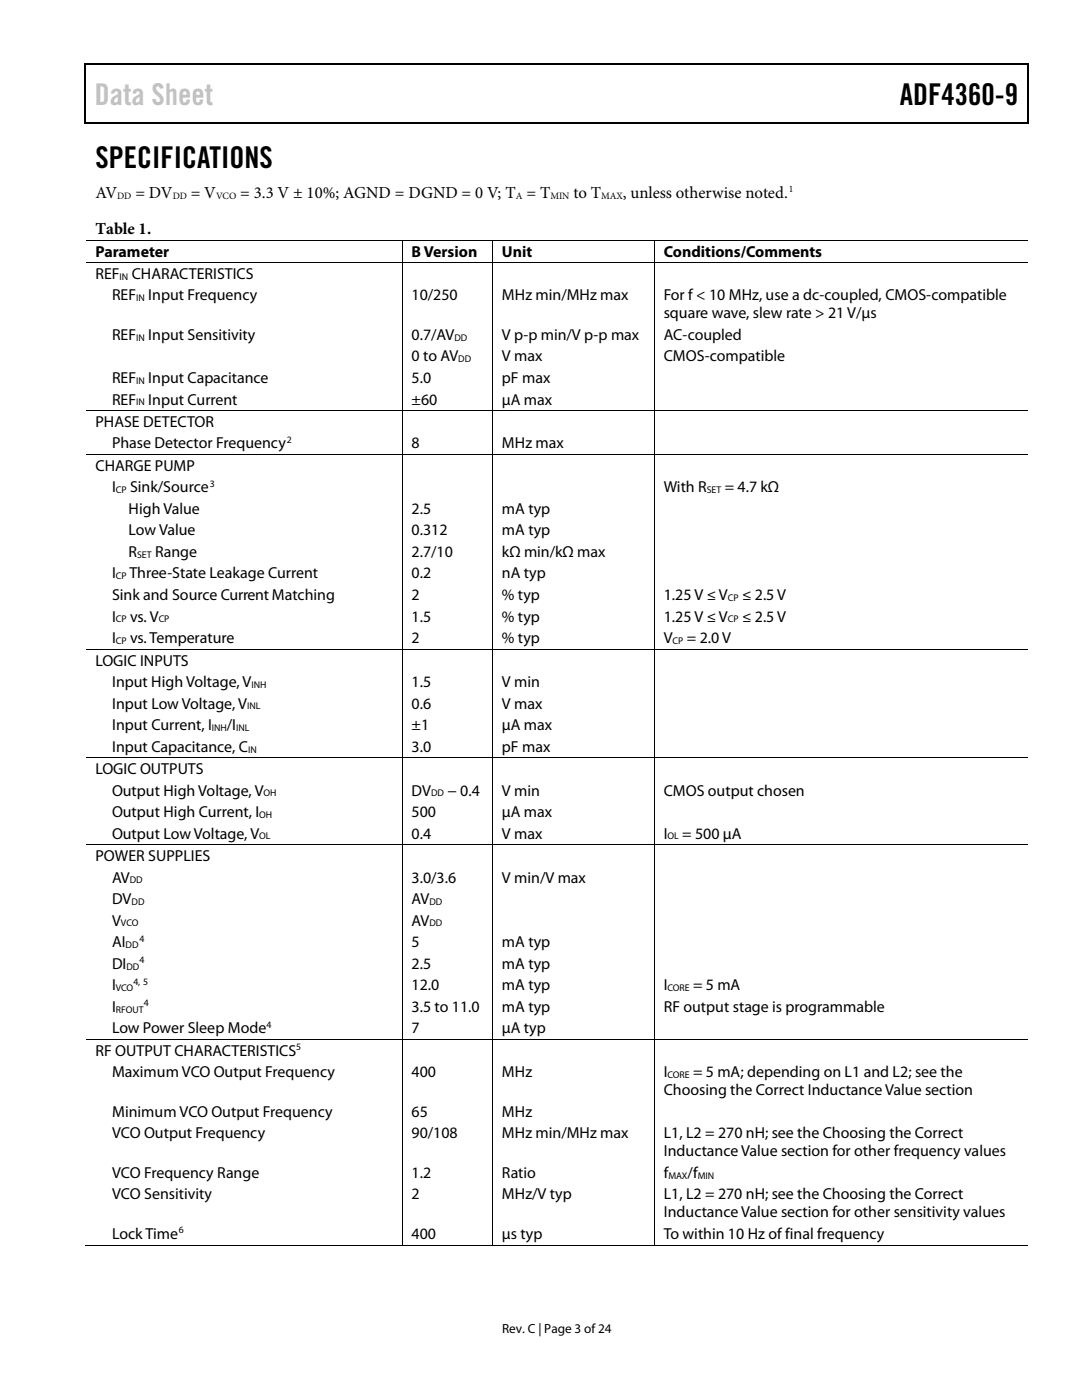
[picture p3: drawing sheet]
<svg xmlns="http://www.w3.org/2000/svg" width="216mm" height="279mm" viewBox="0 0 216 279" stroke-linecap="round" stroke-linejoin="round" font-family="sans-serif">
<defs><g id="words">
<text font-size="6" fill="#c1c1c1" x="18.9" y="21">Data Sheet</text>
<g font-size="6">
<text x="179.5" y="21">ADF4360-9</text>
<text x="19" y="33.6">SPECIFICATIONS</text>
</g>
<g font-size="3.3">
<text x="19" y="39.5">AV</text>
<text x="27" y="39.5">= DV</text>
<text x="38.1" y="39.5">= V</text>
<text x="47.9" y="39.5">= 3.3 V ± 10%; AGND = DGND = 0 V; T = T</text>
<text x="114.4" y="39.5">to T</text>
<text x="124.3" y="39.5">, unless otherwise noted.</text>
<text x="19" y="46.6">Table 1.</text>
</g>
<g font-size="3.2">
<text x="19" y="51.2">Parameter</text>
<text x="82.1" y="51.2">B Version</text>
<text x="100.2" y="51.2">Unit</text>
<text x="132.4" y="51.2">Conditions/Comments</text>
<text x="19" y="55.6">REF</text>
<text x="22.4" y="59.9">REF</text>
<text x="26.3" y="55.6">CHARACTERISTICS</text>
<text x="29.6" y="59.9">Input Frequency</text>
<text x="82.1" y="59.9">10/250</text>
<text x="100.2" y="59.9">MHz min/MHz max</text>
<text x="132.4" y="60">For f &lt; 10 MHz, use a dc-coupled, CMOS-compatible</text>
<text x="132.4" y="63.6">square wave, slew rate &gt; 21 V/µs</text>
<text x="22.4" y="67.8">REF</text>
<text x="29.6" y="67.8">Input Sensitivity</text>
<text x="82.1" y="67.8">0.7/AV</text>
<text x="100.2" y="67.8">V p-p min/V p-p max</text>
<text x="132.4" y="67.8">AC-coupled</text>
<text x="22.4" y="76.4">REF</text>
<text x="29.6" y="76.4">Input Capacitance</text>
<text x="82.1" y="72.1">0 to AV</text>
<text x="82.1" y="76.4">5.0</text>
<text x="100.2" y="72.1">V max</text>
<text x="100.2" y="76.4">pF max</text>
<text x="132.4" y="72.1">CMOS-compatible</text>
<text x="22.4" y="80.7">REF</text>
<text x="29.6" y="80.7">Input Current</text>
<text x="82.1" y="80.7">±60</text>
<text x="100.2" y="80.7">µA max</text>
<text x="19" y="85.2">PHASE DETECTOR</text>
<text x="22.4" y="89.5">Phase Detector Frequency</text>
<text x="82.1" y="89.5">8</text>
<text x="100.2" y="89.5">MHz max</text>
<text x="19" y="94">CHARGE PUMP</text>
<text x="22.4" y="98.3">I</text>
<text x="25.9" y="98.3">Sink/Source</text>
<text x="132.4" y="98.3">With R</text>
<text x="144.6" y="98.3">= 4.7 kΩ</text>
<text x="25.7" y="102.6">High Value</text>
<text x="25.7" y="106.8">Low Value</text>
<text x="82.1" y="106.8">0.312</text>
<text x="82.1" y="102.6">2.5</text>
<text x="100.2" y="106.8">mA typ</text>
<text x="100.2" y="102.6">mA typ</text>
<text x="25.7" y="111.1">R</text>
<text x="30.9" y="111.1">Range</text>
<text x="82.1" y="111.1">2.7/10</text>
<text x="100.2" y="111.1">kΩ min/kΩ max</text>
<text x="22.4" y="115.4">I</text>
<text x="22.4" y="119.7">Sink and Source Current Matching</text>
<text x="25.8" y="115.4">Three-State Leakage Current</text>
<text x="82.1" y="115.4">0.2</text>
<text x="82.1" y="119.7">2</text>
<text x="100.2" y="115.4">nA typ</text>
<text x="100.2" y="119.7">% typ</text>
<text x="132.4" y="119.7">1.25 V ≤V</text>
<text x="148.1" y="119.7">≤ 2.5 V</text>
<text x="22.4" y="124">I</text>
<text x="25.9" y="124">vs. V</text>
<text x="82.1" y="124">1.5</text>
<text x="100.2" y="124">% typ</text>
<text x="132.4" y="124">1.25 V ≤V</text>
<text x="148.1" y="124">≤ 2.5 V</text>
<text x="22.4" y="128.3">I</text>
<text x="25.9" y="128.3">vs. Temperature</text>
<text x="82.1" y="128.3">2</text>
<text x="100.2" y="128.3">% typ</text>
<text x="132.4" y="128.3">V</text>
<text x="137.1" y="128.3">= 2.0 V</text>
<text x="19" y="132.8">LOGIC INPUTS</text>
<text x="22.4" y="137.1">Input High Voltage, V</text>
<text x="82.1" y="137.1">1.5</text>
<text x="100.2" y="137.1">V min</text>
<text x="22.4" y="141.4">Input Low Voltage, V</text>
<text x="82.1" y="141.4">0.6</text>
<text x="100.2" y="141.4">V max</text>
<text x="22.4" y="145.7">Input Current, I</text>
<text x="45.3" y="145.7">/I</text>
<text x="82.1" y="145.7">±1</text>
<text x="100.2" y="145.7">µA max</text>
<text x="19" y="154.5">LOGIC OUTPUTS</text>
<text x="22.4" y="150">Input Capacitance, C</text>
<text x="82.1" y="150">3.0</text>
<text x="100.2" y="150">pF max</text>
<text x="22.4" y="158.8">Output High Voltage, V</text>
<text x="82.1" y="158.8">DV</text>
<text x="89.3" y="158.8">− 0.4</text>
<text x="100.2" y="158.8">V min</text>
<text x="132.4" y="158.8">CMOS output chosen</text>
<text x="22.4" y="163.1">Output High Current, I</text>
<text x="22.4" y="167.4">Output Low Voltage, V</text>
<text x="82.1" y="163.1">500</text>
<text x="82.1" y="167.4">0.4</text>
<text x="100.2" y="163.1">µA max</text>
<text x="100.2" y="167.4">V max</text>
<text x="132.4" y="167.4">I</text>
<text x="136.1" y="167.4">= 500 µA</text>
<text x="19" y="171.8">POWER SUPPLIES</text>
<text x="22.4" y="176.1">AV</text>
<text x="82.1" y="176.1">3.0/3.6</text>
<text x="100.2" y="176.1">V min/V max</text>
<text x="22.4" y="180.4">DV</text>
<text x="22.4" y="184.7">V</text>
<text x="82.1" y="184.7">AV</text>
<text x="82.1" y="180.4">AV</text>
<text x="22.4" y="189">AI</text>
<text x="82.1" y="189">5</text>
<text x="100.2" y="189">mA typ</text>
<text x="22.4" y="193.3">DI</text>
<text x="22.4" y="197.6">I</text>
<text x="82.1" y="193.3">2.5</text>
<text x="82.1" y="197.6">12.0</text>
<text x="100.2" y="193.3">mA typ</text>
<text x="100.2" y="197.6">mA typ</text>
<text x="132.4" y="197.6">I</text>
<text x="138.3" y="197.6">= 5 mA</text>
<text x="22.4" y="201.9">I</text>
<text x="82.1" y="201.9">3.5 to 11.0</text>
<text x="100.2" y="201.9">mA typ</text>
<text x="132.4" y="201.9">RF output stage is programmable</text>
<text x="22.4" y="206.2">Low Power Sleep Mode</text>
<text x="82.1" y="206.2">7</text>
<text x="100.2" y="206.2">µA typ</text>
<text x="19" y="210.7">RF OUTPUT CHARACTERISTICS</text>
<text x="22.4" y="215">Maximum VCO Output Frequency</text>
<text x="82.1" y="215">400</text>
<text x="100.2" y="215">MHz</text>
<text x="132.4" y="215">I</text>
<text x="138.3" y="215">= 5 mA; depending on L1 and L2; see the</text>
<text x="132.4" y="218.6">Choosing the Correct Inductance Value section</text>
<text x="22.4" y="222.9">Minimum VCO Output Frequency</text>
<text x="22.4" y="227.2">VCO Output Frequency</text>
<text x="82.1" y="227.2">90/108</text>
<text x="82.1" y="222.9">65</text>
<text x="100.2" y="227.2">MHz min/MHz max</text>
<text x="100.2" y="222.9">MHz</text>
<text x="132.4" y="227.2">L1, L2 = 270 nH; see the Choosing the Correct</text>
<text x="132.4" y="230.8">Inductance Value section for other frequency values</text>
<text x="22.4" y="235">VCO Frequency Range</text>
<text x="22.4" y="239.3">VCO Sensitivity</text>
<text x="82.1" y="239.3">2</text>
<text x="82.1" y="235">1.2</text>
<text x="100.2" y="239.3">MHz/V typ</text>
<text x="100.2" y="235">Ratio</text>
<text x="132.4" y="239.4">L1, L2 = 270 nH; see the Choosing the Correct</text>
<text x="132.4" y="235">f</text>
<text x="137.2" y="235">/f</text>
<text x="132.4" y="243">Inductance Value section for other sensitivity values</text>
<text x="22.4" y="247.2">Lock Time</text>
<text x="82.1" y="247.2">400</text>
<text x="100.2" y="247.2">µs typ</text>
<text x="132.4" y="247.2">To within 10 Hz of final frequency</text>
</g>
<text font-size="2.6" x="100.2" y="266">Rev. C | Page 3 of 24</text>
<g font-size="1.9">
<text x="23.4" y="39.7">DD</text>
<text x="34.5" y="39.7">DD</text>
<text x="43.1" y="39.7">VCO</text>
<text x="102.9" y="39.7">A</text>
<text x="109.8" y="39.7">MIN</text>
<text x="119.9" y="39.7">MAX</text>
<text x="157.4" y="38.3">1</text>
<text x="23.9" y="55.8">IN</text>
<text x="27.2" y="60.1">IN</text>
<text x="27.2" y="68">IN</text>
<text x="90.7" y="68">DD</text>
<text x="27.2" y="76.6">IN</text>
<text x="91.4" y="72.3">DD</text>
<text x="27.2" y="80.9">IN</text>
<text x="57.2" y="88.4">2</text>
<text x="23.1" y="98.4">CP</text>
<text x="41.8" y="97.2">3</text>
<text x="141" y="98.4">SET</text>
<text x="27.4" y="111.3">SET</text>
<text x="23.1" y="115.6">CP</text>
<text x="145.2" y="119.9">CP</text>
<text x="23.1" y="124.2">CP</text>
<text x="31.7" y="124.2">CP</text>
<text x="145.2" y="124.2">CP</text>
<text x="23.1" y="128.5">CP</text>
<text x="134.2" y="128.5">CP</text>
<text x="50.2" y="137.3">INH</text>
<text x="49.3" y="141.6">INL</text>
<text x="42.3" y="145.9">INH</text>
<text x="47.1" y="145.9">INL</text>
<text x="49.5" y="150.2">IN</text>
<text x="52.6" y="158.9">OH</text>
<text x="86" y="158.9">DD</text>
<text x="51.7" y="163.2">OH</text>
<text x="51.7" y="167.5">OL</text>
<text x="133.2" y="167.5">OL</text>
<text x="25.9" y="176.3">DD</text>
<text x="24.1" y="184.9">VCO</text>
<text x="26.2" y="180.6">DD</text>
<text x="85.7" y="180.6">DD</text>
<text x="85.7" y="184.9">DD</text>
<text x="25.1" y="189.2">DD</text>
<text x="27.8" y="188">4</text>
<text x="23.1" y="197.8">VCO</text>
<text x="25.2" y="193.5">DD</text>
<text x="26.6" y="196.6">4, 5</text>
<text x="27.8" y="192.3">4</text>
<text x="133.2" y="197.8">CORE</text>
<text x="23.1" y="202.1">RFOUT</text>
<text x="28.7" y="200.9">4</text>
<text x="53.1" y="205.1">4</text>
<text x="59.1" y="209.6">5</text>
<text x="133.2" y="215.2">CORE</text>
<text x="133.4" y="235.2">MAX</text>
<text x="139.2" y="235.2">MIN</text>
<text x="35.7" y="246.2">6</text>
</g>
</g></defs>
<g fill="#000">
<path d="M16.9 12.7h.2v1h-.2zM16.9 12.7h.2v.3h-.2zM82.5 12.7h.3v.3h-.3zM205.1 12.7h.2v1h-.2zM205.1 12.7h.2v.3h-.2zM16.9 24.4h.2v.3h-.2zM82.3 24.4h.2v.3h-.2zM205.1 24.4h.2v.3h-.2zM80.1 47.8h.2v.2h-.2zM80.1 52.4h.2v.1h-.2zM98.2 47.8h.2v.2h-.2zM98.2 52.4h.2v.1h-.2z"/>
<path d="M130.5 47.8h.1v.2h-.1zM130.5 52.4h.1v.1h-.1zM80.1 81.9h.2v.2h-.2zM80.1 90.7h.2v.1h-.2zM98.2 81.9h.2v.2h-.2zM98.2 90.7h.2v.1h-.2zM130.5 81.9h.1v.2h-.1zM130.5 90.7h.1v.1h-.1zM80.1 129.5h.2v.2h-.2zM98.2 129.5h.2v.2h-.2zM130.5 129.5h.1v.2h-.1zM80.1 151.2h.2v.1h-.2z"/>
<path d="M98.2 151.2h.2v.1h-.2zM130.5 151.2h.1v.1h-.1zM80.1 168.6h.2v.1h-.2zM98.2 168.6h.2v.1h-.2zM130.5 168.6h.1v.1h-.1zM80.1 207.4h.2v.2h-.2zM98.2 207.4h.2v.2h-.2zM130.5 207.4h.1v.2h-.1zM80.1 248.4h.2v.2h-.2zM98.2 248.4h.2v.2h-.2zM130.5 248.4h.1v.2h-.1z"/>
</g>
<path d="M17 13.7v10.7M17.1 12.8h65.4M82.8 12.8h122.3M205.2 13.7v10.7M17.1 24.5h188" fill="none" stroke="#000" stroke-width=".25"/>
<g fill="none" stroke="#000" stroke-width=".2">
<path d="M17.1 47.9h63M17.1 52.5h63M80.2 48v4.4M80.2 52.5v29.4M80.3 47.9h17.9M80.3 52.5h17.9M98.3 48v4.4M98.3 52.5v29.4M98.4 47.9h32.1M98.4 52.5h32.1M130.5 48v4.4M130.5 52.5v29.4"/>
<path d="M130.6 47.9h74.5M130.6 52.5h74.5M17.1 82h63M17.1 90.8h63M80.2 82.1v8.6M80.2 90.8v38.7M80.3 82h17.9M80.3 90.8h17.9M98.3 82.1v8.6M98.3 90.8v38.7M98.4 82h32.1M98.4 90.8h32.1"/>
<path d="M130.5 82.1v8.6M130.5 90.8v38.7M130.6 82h74.5M130.6 90.8h74.5M17.1 129.6h63M80.2 129.7v21.5M80.3 129.6h17.9M98.3 129.7v21.5M98.4 129.6h32.1M130.5 129.7v21.5M130.6 129.6h74.5M17.1 151.3h63"/>
<path d="M80.2 151.3v17.3M80.3 151.3h17.9M98.3 151.3v17.3M98.4 151.3h32.1M130.5 151.3v17.3M130.6 151.3h74.5M17.1 168.6h63M80.2 168.7v38.7M80.3 168.6h17.9M98.3 168.7v38.7M98.4 168.6h32.1M130.5 168.7v38.7"/>
<path d="M130.6 168.6h74.5M17.1 207.5h63M80.2 207.6v40.8M80.3 207.5h17.9M98.3 207.6v40.8M98.4 207.5h32.1M130.5 207.6v40.8M130.6 207.5h74.5M16.9 248.5h63.2M80.3 248.5h17.9M98.4 248.5h32.1M130.6 248.5h74.5"/>
</g>
<use href="#words"/>
</svg>
